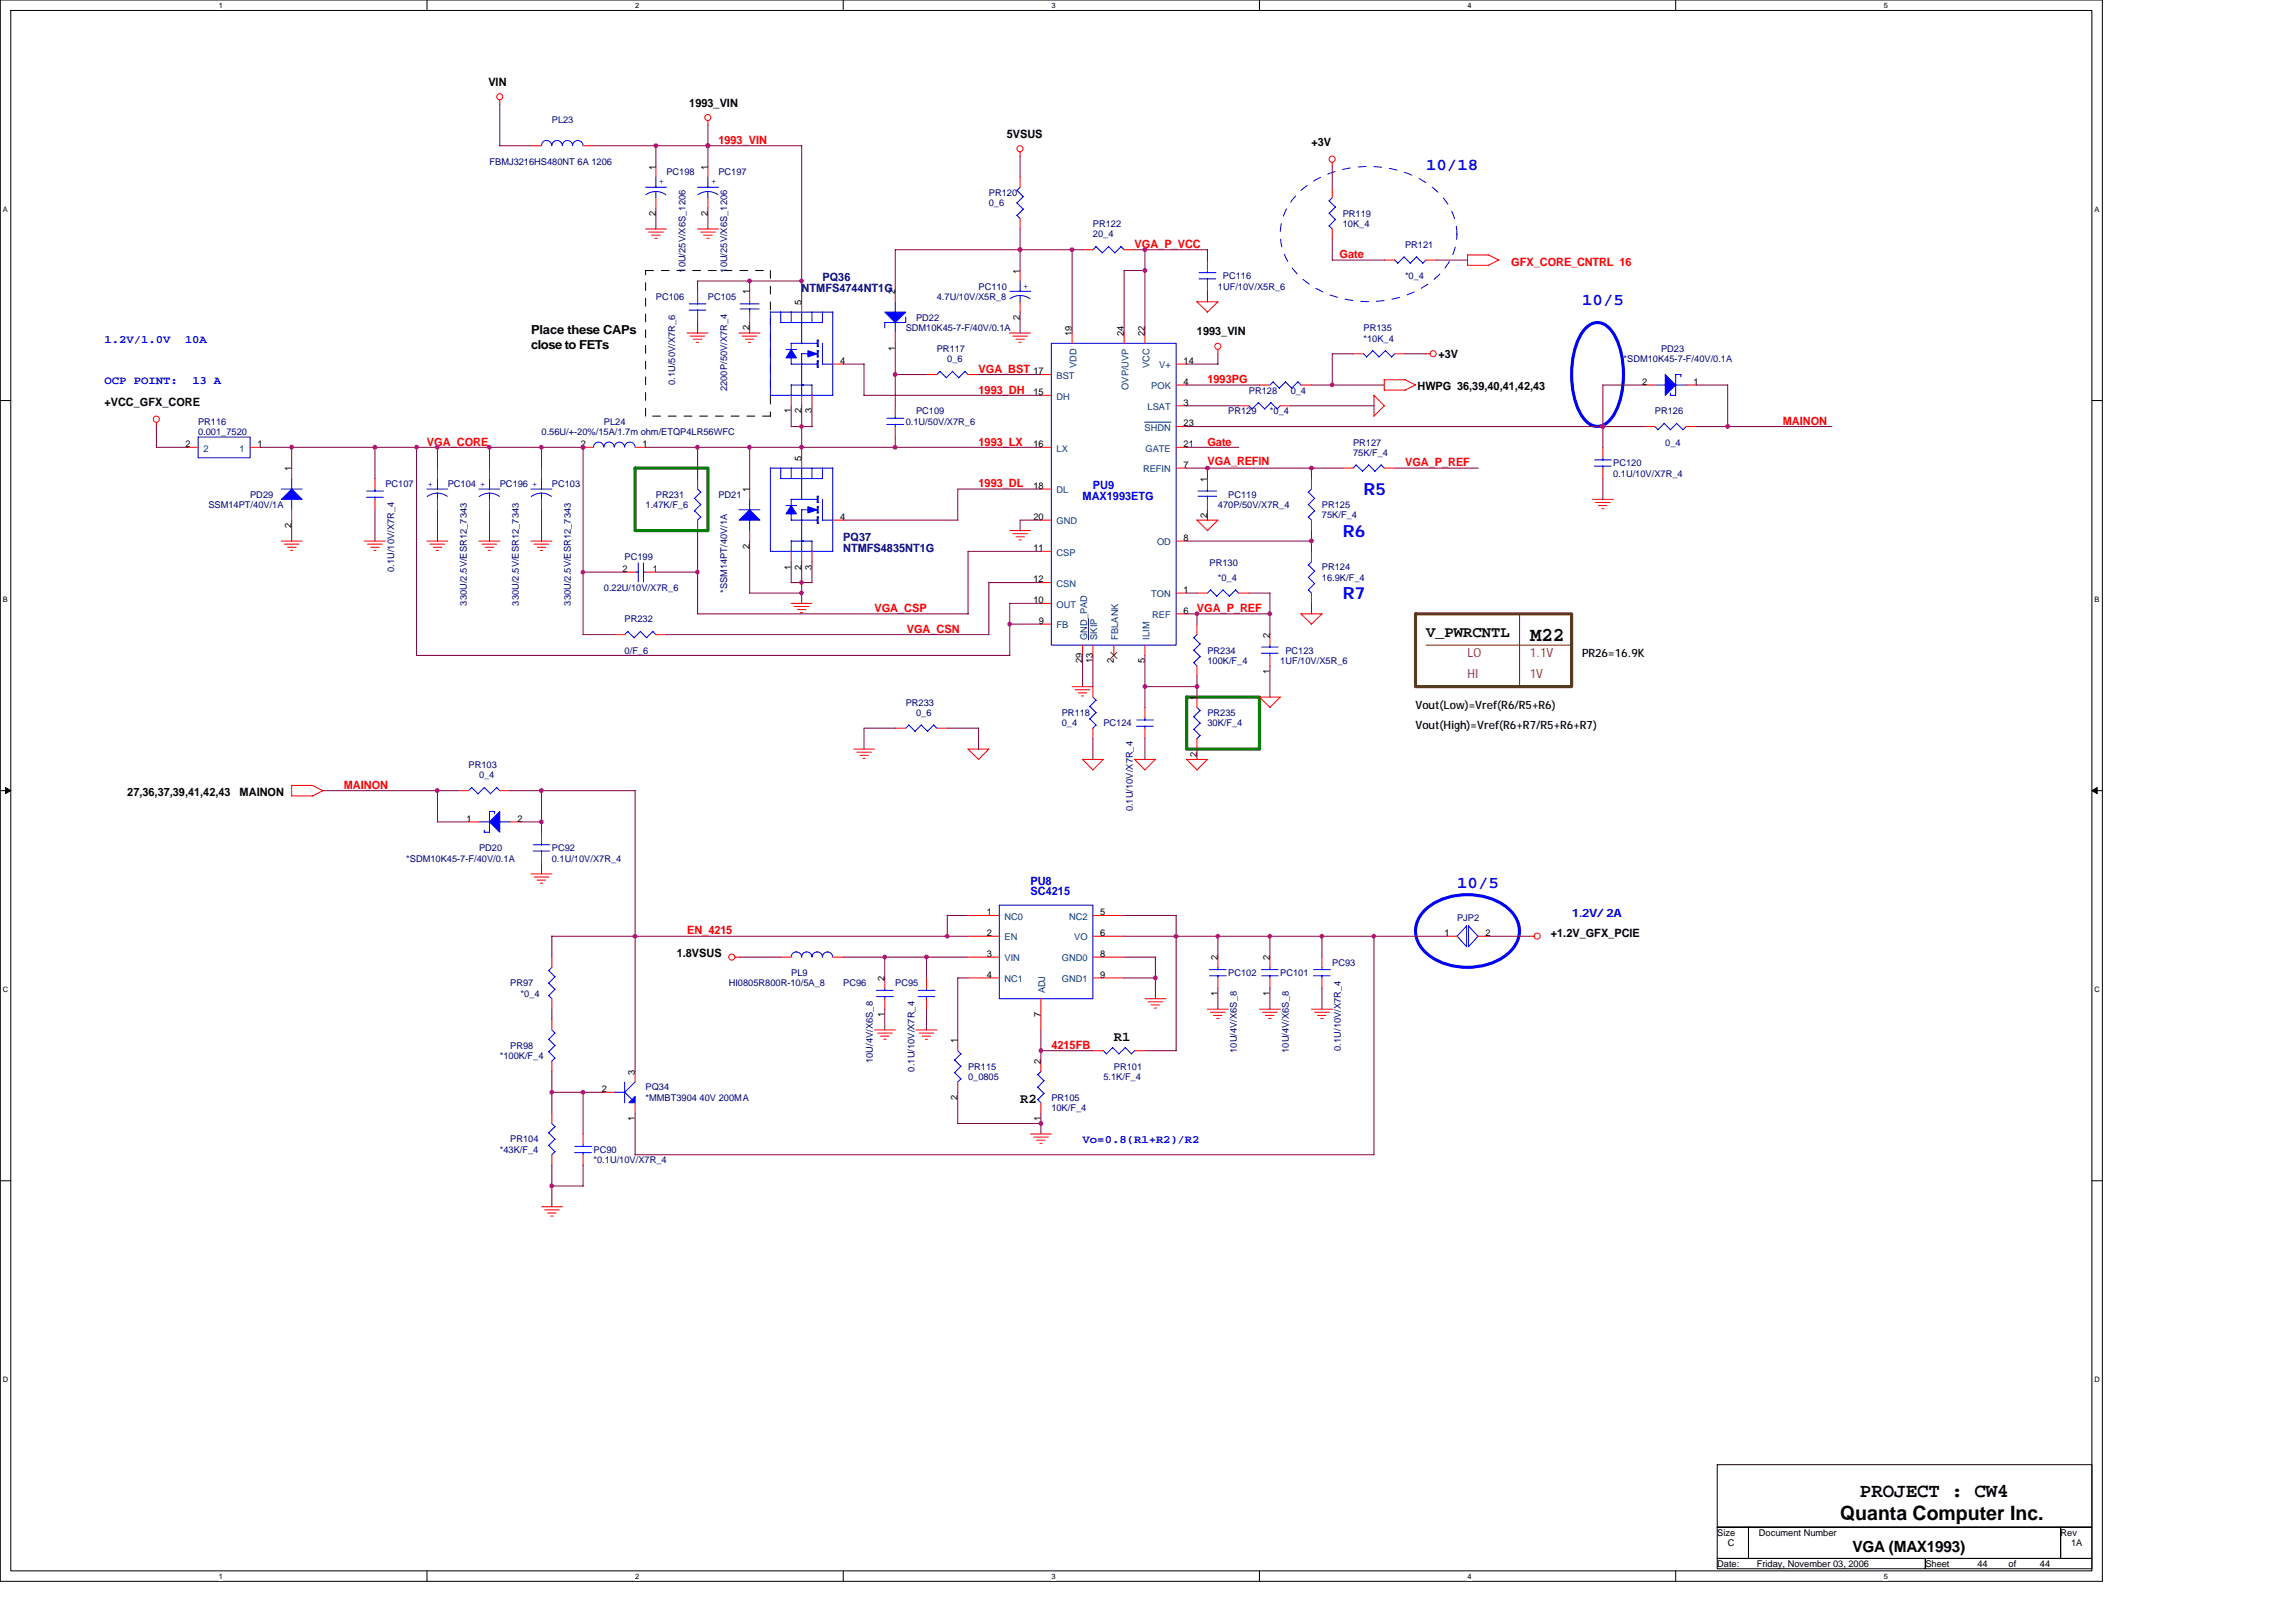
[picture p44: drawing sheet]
<svg xmlns="http://www.w3.org/2000/svg" width="297mm" height="210mm" viewBox="0 0 297 210" stroke-linecap="round" stroke-linejoin="round" font-family="sans-serif">
<defs><g id="words">
<g font-size="2.6">
<text x="197.9" y="82.9">M22</text>
<text x="238.1" y="196.7">Quanta Computer Inc.</text>
<text x="240.6" y="193.7">PROJECT : CW4</text>
</g>
<g font-size="2.2" fill="#00f">
<text x="184.5" y="22">10/18</text>
<text x="204.7" y="39.5">10/5</text>
<text x="176.4" y="64.1">R5</text>
<text x="173.7" y="69.5">R6</text>
<text x="173.7" y="77.6">R7</text>
<text x="188.5" y="114.9">10/5</text>
</g>
<g font-size="2">
<text x="184.5" y="82.5">V_PWRCNTL</text>
<text x="239.7" y="200.8">VGA (MAX1993)</text>
</g>
<g font-size="1.8">
<text x="144.1" y="134.7">R1</text>
<text x="132" y="142.8">R2</text>
</g>
<g font-size="1.6">
<text x="68.7" y="43.2">Place these CAPs</text>
<text x="68.7" y="45.1">close to FETs</text>
</g>
<g font-size="1.6" fill="#804000">
<text x="189.9" y="85">LO</text>
<text x="189.9" y="87.7">HI</text>
<text x="197.9" y="85">1.1V</text>
<text x="197.9" y="87.7">1V</text>
</g>
<g font-size="1.5">
<text x="63.2" y="11.1">VIN</text>
<text x="89.2" y="13.9">1993_VIN</text>
<text x="130.2" y="17.8">5VSUS</text>
<text x="169.7" y="18.9">+3V</text>
<text x="154.9" y="43.4">1993_VIN</text>
<text x="186.1" y="46.4">+3V</text>
<text x="13.5" y="52.5">+VCC_GFX_CORE</text>
<text x="183.4" y="50.5">HWPG 36,39,40,41,42,43</text>
<text x="204.7" y="85">PR26=16.9K</text>
<text x="183.1" y="91.7">Vout(Low)=Vref(R6/R5+R6)</text>
<text x="183.1" y="94.4">Vout(High)=Vref(R6+R7/R5+R6+R7)</text>
<text x="16.5" y="103">27,36,37,39,41,42,43</text>
<text x="31" y="103">MAINON</text>
<text x="87.5" y="123.9">1.8VSUS</text>
<text x="200.6" y="121.2">+1.2V_GFX_PCIE</text>
</g>
<g font-size="1.5" fill="#f00">
<text x="92.9" y="18.6">1993_VIN</text>
<text x="146.8" y="32.1">VGA_P_VCC</text>
<text x="173.3" y="33.4">Gate</text>
<text x="195.5" y="34.4">GFX_CORE_CNTRL 16</text>
<text x="126.6" y="50.9">1993_DH</text>
<text x="126.6" y="48.2">VGA_BST</text>
<text x="156.2" y="49.6">1993PG</text>
<text x="55.2" y="57.7">VGA_CORE</text>
<text x="126.6" y="57.7">1993_LX</text>
<text x="156.2" y="57.7">Gate</text>
<text x="230.7" y="55">MAINON</text>
<text x="126.6" y="63">1993_DL</text>
<text x="156.2" y="60.2">VGA_REFIN</text>
<text x="181.8" y="60.3">VGA_P_REF</text>
<text x="113.1" y="79.2">VGA_CSP</text>
<text x="117.3" y="81.9">VGA_CSN</text>
<text x="154.9" y="79.2">VGA_P_REF</text>
<text x="44.5" y="102.1">MAINON</text>
<text x="88.9" y="120.9">EN_4215</text>
<text x="136" y="135.7">4215FB</text>
</g>
<g font-size="1.5" fill="#000080">
<text x="103.7" y="37.7">NTMFS4744NT1G</text>
<text x="106.4" y="36.4">PQ36</text>
<text x="109.1" y="70">PQ37</text>
<text x="109.1" y="71.4">NTMFS4835NT1G</text>
</g>
<g font-size="1.5" fill="#00f">
<text x="13.5" y="44.3">1.2V/1.0V</text>
<text x="23.9" y="44.3">10A</text>
<text x="13.5" y="49.7">OCP POINT:</text>
<text x="24.9" y="49.7">13 A</text>
<text x="140.1" y="64.7">MAX1993ETG</text>
<text x="141.4" y="63.3">PU9</text>
<text x="133.3" y="114.5">PU8</text>
<text x="133.3" y="115.8">SC4215</text>
<text x="203.3" y="118.6">1.2V/ 2A</text>
<text x="140.1" y="148">Vo=0.8(R1+R2)/R2</text>
</g>
<g font-size="1.2" fill="#000080">
<text x="71.4" y="15.9">PL23</text>
<text x="63.3" y="21.3">FBMJ3216HS480NT 6A 1206</text>
<text x="86.2" y="22.6">PC198</text>
<text x="92.9" y="22.6">PC197</text>
<text x="127.9" y="25.3">PR120</text>
<text x="127.9" y="26.7">0_6</text>
<text x="141.4" y="29.4">PR122</text>
<text x="173.7" y="28">PR119</text>
<text x="173.7" y="29.4">10K_4</text>
<text x="88.7" y="35.3" transform="rotate(-90 88.7 35.3)">10U/25V/X6S_1206</text>
<text x="94.1" y="35.3" transform="rotate(-90 94.1 35.3)">10U/25V/X6S_1206</text>
<text x="141.4" y="30.7">20_4</text>
<text x="181.8" y="32.1">PR121</text>
<text x="84.9" y="38.8">PC106</text>
<text x="91.6" y="38.8">PC105</text>
<text x="118.5" y="41.5">PD22</text>
<text x="121.2" y="38.8">4.7U/10V/X5R_8</text>
<text x="126.6" y="37.5">PC110</text>
<text x="157.6" y="37.5">1UF/10V/X5R_6</text>
<text x="158.2" y="36.1">PC116</text>
<text x="181.8" y="36.1">*0_4</text>
<text x="117.2" y="42.8">SDM10K45-7-F/40V/0.1A</text>
<text x="121.2" y="45.5">PR117</text>
<text x="122.6" y="46.9">0_6</text>
<text x="176.4" y="42.8">PR135</text>
<text x="176.4" y="44.2">*10K_4</text>
<text x="210.1" y="46.9">*SDM10K45-7-F/40V/0.1A</text>
<text x="214.9" y="45.5">PD23</text>
<text x="87.3" y="49.8" transform="rotate(-90 87.3 49.8)">0.1U/50V/X7R_6</text>
<text x="94.1" y="50.6" transform="rotate(-90 94.1 50.6)">2200P/50V/X7R_4</text>
<text x="118.5" y="53.6">PC109</text>
<text x="158.9" y="53.6">PR129</text>
<text x="161.6" y="50.9">PR128</text>
<text x="164.3" y="53.6">*0_4</text>
<text x="167" y="50.9">0_4</text>
<text x="214.1" y="53.6">PR126</text>
<text x="25.6" y="54.9">PR116</text>
<text x="25.6" y="56.3">0.001_7520</text>
<text x="70.1" y="56.3">0.56U/+-20%/15A/1.7m ohm/ETQP4LR56WFC</text>
<text x="78.1" y="54.9">PL24</text>
<text x="117.2" y="54.9">0.1U/50V/X7R_6</text>
<text x="175" y="57.7">PR127</text>
<text x="175" y="59">75K/F_4</text>
<text x="215.4" y="57.7">0_4</text>
<text x="27" y="65.7">SSM14PT/40V/1A</text>
<text x="32.4" y="64.4">PD29</text>
<text x="49.9" y="63">PC107</text>
<text x="57.9" y="63">PC104 +</text>
<text x="64.7" y="63">PC196 +</text>
<text x="71.4" y="63">PC103</text>
<text x="83.5" y="65.7">1.47K/F_6</text>
<text x="84.9" y="64.4">PR231</text>
<text x="92.9" y="64.4">PD21</text>
<text x="157.6" y="65.7">470P/50V/X7R_4</text>
<text x="158.9" y="64.4">PC119</text>
<text x="171" y="65.7">PR125</text>
<text x="208.7" y="60.3">PC120</text>
<text x="208.7" y="61.7">0.1U/10V/X7R_4</text>
<text x="171" y="67.1">75K/F_4</text>
<text x="51" y="74" transform="rotate(-90 51 74)">0.1U/10V/X7R_4</text>
<text x="78.1" y="76.5">0.22U/10V/X7R_6</text>
<text x="80.8" y="72.5">PC199</text>
<text x="94.1" y="76.8" transform="rotate(-90 94.1 76.8)">*SSM14PT/40V/1A</text>
<text x="156.5" y="73.3">PR130</text>
<text x="157.6" y="75.1">*0_4</text>
<text x="171" y="73.8">PR124</text>
<text x="171" y="75.1">16.9K/F_4</text>
<text x="60.4" y="78.4" transform="rotate(-90 60.4 78.4)">330U/2.5V/ESR12_7343</text>
<text x="67.1" y="78.4" transform="rotate(-90 67.1 78.4)">330U/2.5V/ESR12_7343</text>
<text x="73.9" y="78.4" transform="rotate(-90 73.9 78.4)">330U/2.5V/ESR12_7343</text>
<text x="80.8" y="80.5">PR232</text>
<text x="80.8" y="84.6">0/F_6</text>
<text x="156.2" y="84.6">PR234</text>
<text x="156.2" y="85.9">100K/F_4</text>
<text x="165.6" y="85.9">1UF/10V/X5R_6</text>
<text x="166.3" y="84.6">PC123</text>
<text x="117.2" y="91.3">PR233</text>
<text x="118.5" y="92.6">0_6</text>
<text x="137.4" y="92.6">PR118</text>
<text x="137.4" y="94">0_4</text>
<text x="142.7" y="94">PC124</text>
<text x="156.2" y="92.6">PR235</text>
<text x="156.2" y="94">30K/F_4</text>
<text x="60.6" y="99.4">PR103</text>
<text x="62" y="100.7">0_4</text>
<text x="146.6" y="105" transform="rotate(-90 146.6 105)">0.1U/10V/X7R_4</text>
<text x="52.6" y="111.5">*SDM10K45-7-F/40V/0.1A</text>
<text x="62" y="110.2">PD20</text>
<text x="71.4" y="110.2">PC92</text>
<text x="71.4" y="111.5">0.1U/10V/X7R_4</text>
<text x="188.5" y="119.2">PJP2</text>
<text x="172.4" y="125">PC93</text>
<text x="66" y="127.7">PR97</text>
<text x="67.3" y="129">*0_4</text>
<text x="94.3" y="127.7">HI0805R800R-10/5A_8</text>
<text x="102.4" y="126.3">PL9</text>
<text x="109.1" y="127.7">PC96</text>
<text x="115.8" y="127.7">PC95</text>
<text x="158.9" y="126.3">PC102</text>
<text x="165.6" y="126.3">PC101</text>
<text x="64.7" y="137.1">*100K/F_4</text>
<text x="66" y="135.7">PR98</text>
<text x="112.9" y="137.6" transform="rotate(-90 112.9 137.6)">10U/4V/X6S_8</text>
<text x="160" y="136.2" transform="rotate(-90 160 136.2)">10U/4V/X6S_8</text>
<text x="166.7" y="136.2" transform="rotate(-90 166.7 136.2)">10U/4V/X6S_8</text>
<text x="173.5" y="136" transform="rotate(-90 173.5 136)">0.1U/10V/X7R_4</text>
<text x="83.5" y="141.1">PQ34</text>
<text x="83.5" y="142.5">*MMBT3904 40V 200MA</text>
<text x="118.3" y="138.7" transform="rotate(-90 118.3 138.7)">0.1U/10V/X7R_4</text>
<text x="125.2" y="138.4">PR115</text>
<text x="125.2" y="139.8">0_0805</text>
<text x="136" y="142.5">PR105</text>
<text x="136" y="143.8">10K/F_4</text>
<text x="142.7" y="139.8">5.1K/F_4</text>
<text x="144.1" y="138.4">PR101</text>
<text x="64.7" y="149.2">*43K/F_4</text>
<text x="66" y="147.8">PR104</text>
<text x="76.8" y="149.2">PC90</text>
<text x="76.8" y="150.5">*0.1U/10V/X7R_4</text>
</g>
<g font-size="1.2">
<text x="84.8" y="21.9" transform="rotate(-90 84.8 21.9)">1</text>
<text x="91.6" y="21.9" transform="rotate(-90 91.6 21.9)">1</text>
<text x="84.8" y="27.9" transform="rotate(-90 84.8 27.9)">2</text>
<text x="91.6" y="27.9" transform="rotate(-90 91.6 27.9)">2</text>
<text x="131.9" y="35.4" transform="rotate(-90 131.9 35.4)">1</text>
<text x="97" y="38.1" transform="rotate(-90 97 38.1)">1</text>
<text x="103.7" y="39.4" transform="rotate(-90 103.7 39.4)">5</text>
<text x="115.8" y="38.1" transform="rotate(-90 115.8 38.1)">2</text>
<text x="131.9" y="41.4" transform="rotate(-90 131.9 41.4)">2</text>
<text x="97" y="42.7" transform="rotate(-90 97 42.7)">2</text>
<text x="108.7" y="47.1">4</text>
<text x="115.8" y="45.4" transform="rotate(-90 115.8 45.4)">1</text>
<text x="138.7" y="43.5" transform="rotate(-90 138.7 43.5)">19</text>
<text x="145.4" y="43.5" transform="rotate(-90 145.4 43.5)">24</text>
<text x="148.1" y="43.5" transform="rotate(-90 148.1 43.5)">22</text>
<text x="153.1" y="47.1">14</text>
<text x="102.3" y="53.5" transform="rotate(-90 102.3 53.5)">1</text>
<text x="103.7" y="53.5" transform="rotate(-90 103.7 53.5)">2</text>
<text x="105" y="53.5" transform="rotate(-90 105 53.5)">3</text>
<text x="133.7" y="51.1">15</text>
<text x="133.7" y="48.5">17</text>
<text x="153.1" y="52.5">3</text>
<text x="153.1" y="49.8">4</text>
<text x="212.5" y="49.8">2</text>
<text x="219.1" y="49.8">1</text>
<text x="24" y="57.9">2</text>
<text x="33.3" y="57.9">1</text>
<text x="75.2" y="57.9">2</text>
<text x="83.1" y="57.9">1</text>
<text x="103.7" y="59.6" transform="rotate(-90 103.7 59.6)">5</text>
<text x="133.7" y="57.9">16</text>
<text x="153.1" y="57.9">21</text>
<text x="153.1" y="55.2">23</text>
<text x="37.7" y="61" transform="rotate(-90 37.7 61)">1</text>
<text x="97" y="63.7" transform="rotate(-90 97 63.7)">1</text>
<text x="133.7" y="63.3">18</text>
<text x="153.1" y="60.6">7</text>
<text x="156.2" y="62.3" transform="rotate(-90 156.2 62.3)">1</text>
<text x="37.7" y="68.3" transform="rotate(-90 37.7 68.3)">2</text>
<text x="97" y="71" transform="rotate(-90 97 71)">2</text>
<text x="108.7" y="67.3">4</text>
<text x="133.7" y="67.3">20</text>
<text x="133.7" y="71.3">11</text>
<text x="153.1" y="70">8</text>
<text x="156.2" y="67" transform="rotate(-90 156.2 67)">2</text>
<text x="80.5" y="74">2</text>
<text x="84.5" y="74">1</text>
<text x="102.3" y="73.7" transform="rotate(-90 102.3 73.7)">1</text>
<text x="103.7" y="73.7" transform="rotate(-90 103.7 73.7)">2</text>
<text x="105" y="73.7" transform="rotate(-90 105 73.7)">3</text>
<text x="133.7" y="75.4">12</text>
<text x="153.1" y="76.7">1</text>
<text x="133.7" y="78.1">10</text>
<text x="134.4" y="80.8">9</text>
<text x="153.1" y="79.4">6</text>
<text x="164.3" y="82.5" transform="rotate(-90 164.3 82.5)">2</text>
<text x="140" y="85.8" transform="rotate(-90 140 85.8)">29</text>
<text x="141.4" y="85.8" transform="rotate(-90 141.4 85.8)">13</text>
<text x="144.1" y="85.8" transform="rotate(-90 144.1 85.8)">2</text>
<text x="148.1" y="85.8" transform="rotate(-90 148.1 85.8)">5</text>
<text x="164.3" y="87.2" transform="rotate(-90 164.3 87.2)">1</text>
<text x="154.8" y="90.6" transform="rotate(-90 154.8 90.6)">1</text>
<text x="154.8" y="97.9" transform="rotate(-90 154.8 97.9)">2</text>
<text x="60.3" y="106.3">1</text>
<text x="67" y="106.3">2</text>
<text x="127.7" y="118.4">1</text>
<text x="142.3" y="118.4">5</text>
<text x="127.7" y="121.1">2</text>
<text x="127.7" y="123.8">3</text>
<text x="142.3" y="121.1">6</text>
<text x="142.3" y="123.8">8</text>
<text x="157.5" y="124.2" transform="rotate(-90 157.5 124.2)">2</text>
<text x="164.3" y="124.2" transform="rotate(-90 164.3 124.2)">2</text>
<text x="186.9" y="121.1">1</text>
<text x="192.2" y="121.1">2</text>
<text x="114.4" y="131.6" transform="rotate(-90 114.4 131.6)">1</text>
<text x="114.4" y="126.9" transform="rotate(-90 114.4 126.9)">2</text>
<text x="127.7" y="126.5">4</text>
<text x="134.6" y="131.6" transform="rotate(-90 134.6 131.6)">7</text>
<text x="142.3" y="126.5">9</text>
<text x="157.5" y="128.9" transform="rotate(-90 157.5 128.9)">1</text>
<text x="164.3" y="128.9" transform="rotate(-90 164.3 128.9)">1</text>
<text x="123.9" y="135" transform="rotate(-90 123.9 135)">1</text>
<text x="134.6" y="137.7" transform="rotate(-90 134.6 137.7)">2</text>
<text x="77.8" y="141.3">2</text>
<text x="82.1" y="139.1" transform="rotate(-90 82.1 139.1)">3</text>
<text x="123.9" y="142.4" transform="rotate(-90 123.9 142.4)">2</text>
<text x="82.1" y="145.1" transform="rotate(-90 82.1 145.1)">1</text>
<text x="134.6" y="145.1" transform="rotate(-90 134.6 145.1)">1</text>
<text x="222.2" y="198.7">Size</text>
<text x="222.2" y="202.8">Date:</text>
<text x="223.5" y="200.1">C</text>
<text x="227.3" y="202.8">Friday, November 03, 2006</text>
<text x="227.6" y="198.7">Document Number</text>
<text x="249.1" y="202.8">Sheet</text>
<text x="255.8" y="202.8">44</text>
<text x="259.9" y="202.8">of</text>
<text x="263.9" y="202.8">44</text>
<text x="266.6" y="198.7">Rev</text>
<text x="267.9" y="200.1">1A</text>
</g>
<g font-size="1.2" fill="#00f">
<text x="85.3" y="23.9">+</text>
<text x="92" y="23.9">+</text>
<text x="132.4" y="37.3">+</text>
<text x="55.4" y="63">+</text>
</g>
<g font-size="1.2" fill="#004080">
<text x="139.3" y="47.6" transform="rotate(-90 139.3 47.6)">VDD</text>
<text x="148.7" y="47.6" transform="rotate(-90 148.7 47.6)">VCC</text>
<text x="150" y="47.7">V+</text>
<text x="136.7" y="49">BST</text>
<text x="136.7" y="51.7">DH</text>
<text x="146" y="50.5" transform="rotate(-90 146 50.5)">OVP/UVP</text>
<text x="148.5" y="53.1">LSAT</text>
<text x="148.9" y="50.4">POK</text>
<text x="26.3" y="58.4">2</text>
<text x="31" y="58.4">1</text>
<text x="136.7" y="58.4">LX</text>
<text x="148.1" y="55.8">SHDN</text>
<text x="148.2" y="58.4">GATE</text>
<text x="136.7" y="63.8">DL</text>
<text x="147.9" y="61.1">REFIN</text>
<text x="136.7" y="67.9">GND</text>
<text x="136.7" y="71.9">CSP</text>
<text x="149.7" y="70.6">OD</text>
<text x="136.7" y="75.9">CSN</text>
<text x="148.9" y="77.3">TON</text>
<text x="136.7" y="78.6">OUT</text>
<text x="136.7" y="81.3">FB</text>
<text x="140.6" y="82.8" transform="rotate(-90 140.6 82.8)">GND_PAD</text>
<text x="142" y="82.8" transform="rotate(-90 142 82.8)">SKIP</text>
<text x="144.7" y="82.8" transform="rotate(-90 144.7 82.8)">FBLANK</text>
<text x="148.7" y="82.8" transform="rotate(-90 148.7 82.8)">ILIM</text>
<text x="149.1" y="80">REF</text>
<text x="130" y="119">NC0</text>
<text x="138.3" y="119">NC2</text>
<text x="130" y="121.7">EN</text>
<text x="130" y="124.4">VIN</text>
<text x="137.4" y="124.4">GND0</text>
<text x="139" y="121.7">VO</text>
<text x="130" y="127.1">NC1</text>
<text x="135.2" y="128.6" transform="rotate(-90 135.2 128.6)">ADJ</text>
<text x="137.4" y="127.1">GND1</text>
</g>
<g font-size="1">
<text x="28.3" y="1">1</text>
<text x="82.2" y="1">2</text>
<text x="136" y="1">3</text>
<text x="189.9" y="1">4</text>
<text x="243.7" y="1">5</text>
<text x=".4" y="27.4">A</text>
<text x="271" y="27.4">A</text>
<text x=".4" y="77.9">B</text>
<text x="271" y="77.9">B</text>
<text x=".4" y="128.4">C</text>
<text x="271" y="128.4">C</text>
<text x=".4" y="178.9">D</text>
<text x="271" y="178.9">D</text>
<text x="28.3" y="204.3">1</text>
<text x="82.2" y="204.3">2</text>
<text x="136" y="204.3">3</text>
<text x="189.9" y="204.3">4</text>
<text x="243.7" y="204.3">5</text>
</g>
</g></defs>
<path d="M0 0h272v204.6h-272zM1.4 1.4h269.2v201.9h-269.2z" fill="none" stroke="#000" stroke-width=".13"/>
<g fill="#fff">
<path d="M28.3 .1h.5v1.1h-.5z"/>
<path d="M28.3 203.4h.5v1.1h-.5z"/>
</g>
<path d="M55.2 0v1.4M55.2 203.3v1.3" fill="none" stroke="#000" stroke-width=".13"/>
<g fill="#fff">
<path d="M82.2 .1h.5v1.1h-.5z"/>
<path d="M82.2 203.4h.5v1.1h-.5z"/>
</g>
<path d="M109.1 0v1.4M109.1 203.3v1.3" fill="none" stroke="#000" stroke-width=".13"/>
<g fill="#fff">
<path d="M136 .1h.5v1.1h-.5z"/>
<path d="M136 203.4h.5v1.1h-.5z"/>
</g>
<path d="M162.9 0v1.4M162.9 203.3v1.3" fill="none" stroke="#000" stroke-width=".13"/>
<g fill="#fff">
<path d="M189.9 .1h.5v1.1h-.5z"/>
<path d="M189.9 203.4h.5v1.1h-.5z"/>
</g>
<path d="M216.8 0v1.4M216.8 203.3v1.3" fill="none" stroke="#000" stroke-width=".13"/>
<g fill="#fff">
<path d="M243.7 .1h.5v1.1h-.5z"/>
<path d="M243.7 203.4h.5v1.1h-.5z"/>
<path d="M.4 26.6h.6v1h-.6z"/>
<path d="M271 26.6h.6v1h-.6z"/>
<path d="M.4 77.1h.6v1h-.6z"/>
<path d="M271 77.1h.6v1h-.6z"/>
</g>
<path d="M0 51.8h1.4M270.6 51.8h1.4" fill="none" stroke="#000" stroke-width=".13"/>
<g fill="#fff">
<path d="M.4 127.6h.7v1h-.7z"/>
<path d="M271 127.6h.6v1h-.6z"/>
</g>
<path d="M0 102.3h1.4M270.6 102.3h1.4" fill="none" stroke="#000" stroke-width=".13"/>
<path d="M.7 101.9l.7 .4-.7 .4zM270.6 102.3l.7-.4v.8z" fill="#000" stroke="#000" stroke-width=".13"/>
<g fill="#fff">
<path d="M.4 178h.7v1.1h-.7z"/>
<path d="M271 178h.6v1.1h-.6z"/>
</g>
<path d="M0 152.8h1.4M270.6 152.8h1.4M222.2 189.5h48.4v8.1h-48.4zM222.2 197.6h4v4.1h-4zM226.2 197.6h40.4v4.1h-40.4zM266.6 197.6h4v4.1h-4zM222.2 201.7h26.9v1.3h-26.9zM249.1 201.7h21.5v1.3h-21.5z" fill="none" stroke="#000" stroke-width=".13"/>
<path d="M196.6 79.4v9.5M143.7 84.4l.8 .8M144.5 84.4l-.8 .8M184.5 83.5h18.8" fill="none" stroke="#804000" stroke-width=".13"/>
<path d="M183.1 79.4h20.2v9.5h-20.2z" fill="none" stroke="#804000" stroke-width=".4"/>
<path d="M83.5 35h16.2M99.7 35v18.8M83.5 53.8v-18.8M99.7 53.8h-16.2" fill="none" stroke="#000" stroke-width=".13" stroke-dasharray="1 1 1 1 1 1 1 1"/>
<path d="M82.2 60.6h9.4v8.1h-9.4zM153.5 90.2h9.4v6.7h-9.4z" fill="none" stroke="#008000" stroke-width=".4"/>
<path d="M205 42.7a2.03 2.03 0 0 1 3.4 0 9.8 9.8 0 0 1 1.6 7 7.4 7.4 0 0 1-2.2 5.1 1.95 1.95 0 0 1-2.8-.5 9.9 9.9 0 0 1-1.6-7.1 8.8 8.8 0 0 1 1.6-4.5zM184.4 117.7a8.6 8.6 0 0 1 10.9 0 3.6 3.6 0 0 1 0 5.6 8.6 8.6 0 0 1-10.9 0 3.6 3.6 0 0 1 0-5.6z" fill="none" stroke="#00f" stroke-width=".4"/>
<path d="M167.7 25.3a13.4 13.4 0 0 1 12.2-3.5 10.9 10.9 0 0 1 7.8 5.3 7.2 7.2 0 0 1-2.1 9 13.9 13.9 0 0 1-17.1 0 7.2 7.2 0 0 1-.8-10.8z" fill="none" stroke="#00f" stroke-width=".13" stroke-dasharray="1 1 1 1 1 1 1 1"/>
<g fill="none" stroke="#f00" stroke-width=".13">
<path d="M64.7 12.9v.6M68.7 18.9h1.4M75.4 18.9h1.4M91.6 15.6v.6M132 19.7v.5M83.5 29.6h2.7M83.9 30h1.9M84.3 30.4h1.1M84.7 30.8h.3M84.9 21.5v1.4M84.9 25.6v1.3M90.3 29.6h2.7"/>
<path d="M90.3 37.7v1.4M90.7 30h1.9M91 30.4h1.1M91.5 30.8h.3M91.6 21.5v1.4M91.6 25.6v1.3M97 37.7v1.4M103.7 39.1v1.3M115.8 37.7v1.4M132 22.9v1.3M132 28.3v1.3M132 35v1.4"/>
<path d="M132 39.1v1.3M140.1 32.3h1.3M145.4 32.3h1.4M154.8 39l1.4 1.4M154.9 39.1h2.7l-1.4 1.3M156.2 33.7v1.3M156.2 36.4v1.3M172.4 21v.6M172.4 24.2v1.4M172.4 29.6v1.4M179.1 33.7h1.3M184.5 33.7h1.3"/>
<path d="M193.9 33.7l-1.4-.7h-2.7l.1 1.4 2.7-.1M193.9 33.6l-1.4 .7M20.2 54.7v.5M24.3 57.9h1.3M32.4 57.9h1.3M75.4 57.9h1.4M82.2 57.9h1.3M88.9 43.1h2.7M89.3 43.5h1.9M89.7 43.9h1.1M90.1 44.3h.3M90.3 40.4v1.3"/>
<path d="M95.6 43.1h2.7M96 43.5h1.9M96.4 43.9h1.1M96.8 44.3h.3M97 40.4v1.3M102.4 51.2v1.3M103.7 51.2v1.3M103.7 59.2v1.4M105 51.2v1.3M107.7 47.1h1.4M115.8 43.1v1.3M115.8 52.5v1.3"/>
<path d="M115.8 55.2v1.4M119.9 48.5h1.3M125.2 48.5h1.4M130.6 43.1h2.7M131 43.5h1.9M131.4 43.9h1.1M131.8 44.3h.3M134.7 51.2h1.3M134.7 57.9h1.3M134.7 48.5h1.3M138.7 43.1v1.3M145.4 43.1v1.3"/>
<path d="M148.1 43.1v1.3M152.2 49.8h1.3M152.2 55.2h1.3M152.2 52.5h1.3M152.2 47.1h1.3M152.2 57.9h1.3M157.6 45.2v.6M160.2 52.5h1.4M162.9 49.8h1.4M165.6 52.5h1.4M168.3 49.8h1.4M175 45.8h1.4"/>
<path d="M177.8 51.1v2.7M177.8 51.2l1.3 1.3M179.1 49.1h2.7M179.1 52.5l-1.4 1.4M179.1 49.1v1.4h2.7M180.4 45.8h1.4M181.8 49.1l1.3 .7M183.2 49.8l-1.4 .7M184.5 45.8h.5M207.4 57.9v1.3M212.7 49.8h1.4M212.7 55.2h1.4"/>
<path d="M218.1 49.8h1.4M218.1 55.2h1.4M36.4 70h2.7M36.8 70.4h1.9M37.2 70.8h1.1M37.6 71.2h.3M37.7 60.6v1.3M37.7 66v1.3M47.1 70h2.8M47.5 70.4h2M48 70.8h1.1M48.4 71.2h.2"/>
<path d="M48.5 61.9v1.4M48.5 64.6v1.4M55.2 70h2.7M55.6 70.4h1.9M56 70.8h1.1M56.4 71.2h.3M56.6 60.6v1.3M56.6 64.6v1.4M62 70h2.7M62.4 70.4h1.9M62.8 70.8h1.1M63.2 71.2h.3"/>
<path d="M63.3 60.6v1.3M63.3 64.6v1.4M68.7 70h2.7M69.1 70.4h1.9M69.5 70.8h1.1M69.9 71.2h.3M70.1 60.6v1.3M70.1 64.6v1.4M80.8 74h1.4M83.5 74h1.4M90.3 61.9v1.4M90.3 67.3v1.4"/>
<path d="M97 63.3v1.3M97 68.7v1.3M102.3 78.1h2.7M102.4 71.4v1.3M102.7 78.5h1.9M103.2 78.9h1.1M103.5 79.3h.3M103.7 71.4v1.3M105 71.4v1.3M107.7 67.3h1.4M130.6 68.7h2.7M131 69.1h1.9"/>
<path d="M131.4 69.5h1.1M131.8 69.9h.3M134.7 78.1h1.3M134.7 67.3h1.3M134.7 75.4h1.3M134.7 63.3h1.3M134.7 71.4h1.3M152.2 79.4h1.3M152.2 70h1.3M152.2 60.6h1.3M152.2 76.8h1.3M154.8 67.3l1.4 1.4"/>
<path d="M154.9 67.3h2.7l-1.4 1.4M154.9 76.8h1.3M156.2 61.9v1.4M156.2 64.6v1.4M160.2 76.8h1.4M168.3 79.4l1.4 1.4M168.3 79.4h2.7l-1.4 1.4M169.7 61.9v1.4M169.7 67.3v1.4M169.7 71.4v1.3M169.7 76.8v1.3M173.7 60.6h1.3"/>
<path d="M179.1 60.6h1.3M206 64.6h2.7M206.4 65h1.9M206.8 65.4h1.1M207.2 65.8h.3M207.4 60.6v1.3M79.5 82.1h1.3M84.9 82.1h1.3M110.4 96.9h2.7M110.8 97.3h1.9M111.2 97.7h1.1M111.7 98.1h.2"/>
<path d="M115.8 94.2h1.4M121.2 94.2h1.4M127.9 96.9l-1.3 1.4M127.9 96.9h-2.7l1.4 1.4M134.7 80.8h1.3M138.7 88.9h2.7v1.3M139.1 89.3h1.9M139.5 89.7h1.1M139.9 90.1h.3M140 98.3l1.4 1.3M140.1 98.3h2.7M140.1 83.5v1.3"/>
<path d="M141.4 83.5v1.3M141.4 94.2v1.4M142.7 98.3l-1.3 1.4M144.1 83.5v1.3M146.8 98.3l1.3 1.3M146.8 98.3h2.7l-1.4 1.4M148.1 83.5v1.3M148.1 91.5v1.4M148.1 94.2v1.4M153.5 98.3l1.4 1.3M153.5 98.3h2.7l-1.4 1.4M154.9 80.8v1.3"/>
<path d="M154.9 86.2v1.3M154.9 90.2v1.3M154.9 95.6v1.3M162.9 90.2l1.4 1.3M162.9 90.2h2.7M164.3 82.1v1.4M164.3 84.8v1.4M165.6 90.2l-1.3 1.4M37.7 103h2.7M37.7 101.6v1.4M37.7 101.6h2.7M40.4 101.6l1.4 .7-1.4 .7"/>
<path d="M59.3 102.3h1.3M60.6 106.4h1.4M64.7 102.3h1.3M66 106.4h1.3M68.7 113.1h2.7M69.1 113.5h1.9M69.5 113.9h1.1M69.9 114.3h.3M70.1 107.7v1.4M70.1 110.4v1.3M125.2 118.5h4.1M141.4 118.5h4"/>
<path d="M71.4 123.9v1.3M71.4 129.2v1.4M71.4 131.9v1.4M71.4 137.3v1.4M82.2 138.7v1.3M95.1 123.9h.5M101 123.9h1.4M107.7 123.9h1.4M113.1 133.3h2.7M113.5 133.7h1.9M113.9 134.1h1.1M114.3 134.5h.3"/>
<path d="M114.5 126.6v1.3M114.5 129.2v1.4M118.5 133.3h2.7M118.9 133.7h1.9M119.3 134.1h1.1M119.7 134.5h.3M119.9 126.6v1.3M119.9 129.2v1.4M123.9 134.6v1.4M125.2 123.9h4.1M125.2 121.2h4.1M125.2 126.6h4.1"/>
<path d="M134.7 129.2v4.1M134.7 137.3v1.4M141.4 123.9h4M141.4 121.2h4M141.4 126.6h4M141.4 136h1.3M146.8 136h1.3M148.1 129.2h2.8M148.5 129.6h1.9M148.9 130h1.1M149.3 130.5h.3M156.2 130.6h2.7"/>
<path d="M156.6 131h1.9M157 131.4h1.1M157.4 131.8h.3M157.6 123.9v1.3M157.6 126.6v1.3M162.9 130.6h2.7M163.3 131h1.9M163.7 131.4h1.1M164.1 131.8h.3M164.3 123.9v1.3M164.3 126.6v1.3M169.7 130.6h2.7"/>
<path d="M170.1 131h1.9M170.5 131.4h1.1M170.9 131.8h.3M171 123.9v1.3M171 126.6v1.3M187.2 121.2h1.3M191.2 121.2h1.3M197.9 121.2h.6M70.1 156.2h2.7M70.5 156.6h1.9M70.8 157h1.1M71.3 157.4h.3"/>
<path d="M71.4 144.1v1.3M71.4 149.4v1.4M75.4 146.7v1.4M75.4 149.4v1.4M78.1 141.4h1.4M82.2 142.7v1.4M123.9 140v1.4M133.3 146.7h2.7M133.7 147.2h1.9M134.1 147.6h1.1M134.5 148h.3M134.7 142.7v1.4"/>
<circle cx="64.6" cy="12.5" r=".39"/>
<circle cx="91.6" cy="15.2" r=".39"/>
<circle cx="132" cy="19.2" r=".39"/>
<circle cx="172.3" cy="20.6" r=".4"/>
<circle cx="20.2" cy="54.2" r=".4"/>
<circle cx="157.5" cy="44.8" r=".39"/>
<circle cx="185.4" cy="45.8" r=".39"/>
<circle cx="94.7" cy="123.9" r=".4"/>
<circle cx="198.9" cy="121.1" r=".39"/>
</g>
<g fill="none" stroke="#00f" stroke-width=".13">
<path d="M70.1 18.8a.67 .67 0 0 1 .6-.6 .67 .67 0 0 1 .7 .6 .68 .68 0 0 1 .7-.6 .68 .68 0 0 1 .6 .6 .67 .67 0 0 1 .7-.6 .67 .67 0 0 1 .7 .6 .68 .68 0 0 1 .7-.6 .68 .68 0 0 1 .6 .6M83.5 24.2h2.7M83.5 25.2a2.15 2.15 0 0 1 1.3-.4h.1a2.15 2.15 0 0 1 1.2 .4M84.9 22.9v1.4M84.9 24.8v.8M89.2 39.3h2.1M90.3 24.2h2.7M90.3 39.1v.2M90.3 25.2a2.15 2.15 0 0 1 1.3-.4 2.15 2.15 0 0 1 1.3 .4M91.6 22.9v1.4M91.6 24.8v.8M95.8 39.3h2.4"/>
<path d="M95.8 40h2.4M97 39.1v.2M97 40v.4M115.8 39.1v1.3M130.6 37.7h2.7M130.7 38.7a2.15 2.15 0 0 1 1.2-.5h.1a2.15 2.15 0 0 1 1.3 .5M131.5 27.9l.5 .4M131.5 26.2l.9 .9M131.5 24.6l.9 .8M132 36.4v1.3M132 38.2v.9M132 24.2l-.4 .4"/>
<path d="M132.4 27.1l-.8 .8M132.4 25.4l-.8 .9M141.8 31.9l.8 .8M141.8 31.9l-.4 .4M143.4 31.9l.8 .8 .8-.8M143.4 31.9l-.8 .8M145 31.9l.4 .4M155.1 36.1h2.2M155.1 35.3h2.2M156.2 35v.3M156.2 36.1v.3M171.9 29.2l.5 .4"/>
<path d="M171.9 27.6l.9 .8M171.9 26l.9 .8M172.4 25.6l-.4 .4M172.8 28.4l-.8 .8M172.8 26.8l-.8 .8M180.4 33.6l.4 .5M181.6 33.2l.9 .9M181.6 33.3l-.8 .8M183.2 33.2l.9 .9M183.3 33.3l-.9 .8M184.5 33.7l-.4 .4M25.6 56.6h6.8v2.6h-6.8z"/>
<path d="M76.8 57.9a.67 .67 0 0 1 .7-.7 .67 .67 0 0 1 .6 .7 .68 .68 0 0 1 .7-.7 .68 .68 0 0 1 .7 .7 .67 .67 0 0 1 .6-.7 .67 .67 0 0 1 .7 .7 .68 .68 0 0 1 .7-.7 .68 .68 0 0 1 .7 .7M89.2 40.1h2.1M90.3 40.1v.3M99.7 40.4v10.8M99.7 40.4h8.1M101 40.4v1.3h5.4v-1.3M101.7 45.2h1.4M102.3 49.8h2.7v1.4M102.3 44.4h3.4M102.4 40.4v1.3M102.4 44.4v.8M102.4 46.3v.8h3.3"/>
<path d="M102.4 49.8v1.4M103.7 40.4v4M103.7 45.8v5.4M103.7 45.8h2M105 40.4v1.4M105.7 44.8h.2v-.8h-.2v.8M105.7 47.5h.2v-.8h-.2v.8M105.7 45.4v.8M105.7 45.4h.2M105.9 45.4v.8h-.2M106.4 44.4v2.7h1.4M107.7 40.4v10.8h-8.1"/>
<path d="M114.5 41.7v.7M114.7 54.9h2.2M114.7 54.1h2.2M115.8 41.7v1.4M115.8 53.8v.3M115.8 54.9v.3M117.2 41v.7h-2.8M121.2 48.5l.4-.5 .8 .9M123.2 48.1l.9 .8M123.3 48l-.9 .9M125.3 48.5l-.4-.5-.9 .9M136 44.4h16.2v39.1h-16.2z"/>
<path d="M161.6 52.5l.4 .4M162.8 52.1l.8 .8M162.8 52.1l-.8 .8M164.4 52.1l.8 .8M164.4 52.1l-.8 .8M164.7 49.4l.8 .8M164.7 49.4l-.4 .4M165.6 52.5l-.4 .4M166.3 49.4l.8 .8M166.3 49.4l-.8 .8M167.9 49.4l.4 .4M167.9 49.4l-.8 .8"/>
<path d="M176.4 45.8l.4 .4M177.6 45.4l.8 .8M177.6 45.4l-.8 .8M179.2 45.4l.8 .8M179.2 45.4l-.8 .8M180.4 45.8l-.4 .4M206.3 59.5h2.2M207.4 59.2v.3M214.1 55.2l.4 .4M214.1 49.8h1.4M215.3 54.8l.8 .8M215.3 54.8l-.8 .8"/>
<path d="M216.1 50.9v.3M216.8 48.5v2.7h-.7M216.8 49.8h1.4M216.8 48.5h.7v.3M216.9 54.8l.8 .8M216.9 54.8l-.8 .8M218.1 55.2l-.4 .4M36.4 63.3h2.7M37.7 61.9v1.4M37.7 64.6v1.4M47.4 64.3h2.2M47.4 63.5h2.2"/>
<path d="M48.5 63.3v.3M48.5 64.3v.3M55.2 63.3h2.7M56.6 61.9v1.4M56.6 63.8v.8M57.9 64.2a2.17 2.17 0 0 0-2.6 .1M62 63.3h2.7M63.3 61.9v1.4M63.3 63.8v.8M64.6 64.2a2.17 2.17 0 0 0-2.6 .1M68.7 63.3h2.7M70.1 61.9v1.4"/>
<path d="M70.1 63.8v.8M71.3 64.2a2.17 2.17 0 0 0-2.6 .1M82.2 74h.4M82.6 72.8v2.5M83.2 74h.3M83.2 72.8v2.5M89.8 64.5l.9 .8M89.8 66.1l.9 .8M90.3 63.3l.4 .4M90.7 63.7l-.9 .8M90.7 65.3l-.9 .8M90.7 66.9l-.5 .4"/>
<path d="M95.6 66h2.7M97 64.6v1.4M97 67.3v1.4M99.6 71.4h8.1M99.7 60.6v10.8M99.7 60.6h8.1M101 60.6v1.3h5.4M101.7 65.4h1.4M102.3 70h2.7v1.4M102.3 64.6h3.4M102.4 66.5v.8h3.3M102.4 60.6v1.3"/>
<path d="M102.4 64.6v.8M102.4 70v1.4M103.7 66h2M103.7 60.6v4M103.7 66v5.4M105 60.6v1.4M105.7 66.4h.2v-.8h-.2v.8M105.7 64.2v.8M105.7 66.9v.8M105.7 66.9h.2M105.7 64.2h.2M105.9 64.2v.8h-.2"/>
<path d="M105.9 66.9v.8h-.2M106.4 60.6v1.4M106.4 64.6v2.7h1.4M107.7 60.6v10.8M155 64.2h2.4M155 63.5h2.4M156.2 63.3v.3M156.2 64.2v.4M156.6 76.3l.8 .9M156.6 76.3l-.4 .5M158.2 76.3l.9 .9M158.2 76.3l-.8 .9"/>
<path d="M159.8 76.3l.5 .5M159.9 76.3l-.9 .9M169.3 73.1l.8 .8M169.3 74.7l.8 .8M169.3 63.7l.8 .8M169.3 65.3l.8 .8M169.7 72.7l-.5 .4M169.7 63.3l-.5 .4M170.1 73.9l-.9 .8M170.1 75.5l-.9 .9 .5 .4M170.1 64.5l-.9 .8M170.1 66.1l-.9 .8 .5 .4"/>
<path d="M175.4 60.2l.9 .8M175.4 60.2l-.4 .4M177.1 60.2l.8 .8M177.1 60.2l-.8 .8M178.7 60.2l.4 .4M178.7 60.2l-.8 .8M206.3 60.3h2.1M207.4 60.3v.3M81.2 81.7l-.4 .4M82.8 81.7l.9 .8M82.9 81.7l-.8 .8-.9-.8M84.5 81.7l.4 .4"/>
<path d="M84.5 81.7l-.9 .8M117.6 93.8l.8 .9M117.6 93.8l-.4 .4M119.2 93.8l.8 .9M119.2 93.8l-.8 .8M120.8 93.8l.4 .5M120.8 93.8l-.8 .8M141 91.4l.8 .8M141 93l.8 .9M141.4 90.2l.4 .4M141.8 90.6l-.8 .8M141.8 92.2l-.8 .8"/>
<path d="M141.8 93.8l-.4 .5M147 94h2.2M147.1 93.2h2.1M148.1 92.9v.3M148.1 94v.2M154.4 85.7l.5 .5M154.4 82.5l.9 .8M154.4 94.4l.9 .8M154.9 91.5l.4 .5M154.9 82.1l-.5 .4M155.3 91.9l-.9 .9 .9 .8M155.3 93.6l-.9 .8"/>
<path d="M155.3 95.2l-.5 .4M155.3 84.9l-.9 .9M155.3 83.3l-.9 .8 .9 .9M163.2 84.5h2.2M163.2 83.7h2.2M164.3 83.5v.3M164.3 84.5v.3M61 101.9l.9 .8M61 101.9l-.4 .4M62 106.4h1.3M62.7 107.4v.3M62.7 101.9l.8 .8"/>
<path d="M62.7 101.9l-.9 .8M64 105v.3M64 105h-.7v2.7h-.7M64.3 101.9l.4 .4M64.3 101.9l-.8 .8M64.6 106.4h1.4M69 110.1h2.1M69 109.3h2.1M70.1 109.1v.2M70.1 110.1v.3M129.3 117.1h12.1v12.1h-12.1zM189.7 119.8v2.7"/>
<path d="M189.8 119.8l-1.3 1.4M190 119.8l1.2 1.4M190 119.8v2.7M71 128.8l.4 .4M71 127.2l.8 .8M71 125.6l.8 .8-.8 .8M71 134.5l.8 .8M71 136.1l.8 .8-.4 .5M71.4 133.3l.4 .4M71.4 125.2l-.4 .4M71.8 133.7l-.8 .8M71.8 135.3l-.8 .8"/>
<path d="M71.8 128l-.8 .8M102.4 123.8a.68 .68 0 0 1 .6-.6 .68 .68 0 0 1 .7 .6 .67 .67 0 0 1 .7-.6 .67 .67 0 0 1 .6 .6 .68 .68 0 0 1 .7-.6 .68 .68 0 0 1 .7 .6 .67 .67 0 0 1 .7-.6 .67 .67 0 0 1 .6 .6M113.4 128.2h2.1M113.4 129h2.2M114.5 127.9v.3M114.5 128.9v.3M118.8 129h2.1M118.8 128.2h2.2M119.9 127.9v.3M119.9 128.9v.3M123.5 137.2l.8 .8M123.5 138.8l.8 .8"/>
<path d="M123.9 136l.4 .4M124.3 136.4l-.8 .8M124.3 138l-.8 .8M124.3 139.6l-.4 .4M134.2 139l.9 .9M134.7 138.6l-.4 .5M135.1 139.8l-.8 .9M142.7 136l.4 .4M143.9 135.6l.9 .8M144 135.6l-.9 .8M145.6 135.6l.8 .8M145.6 135.6l-.9 .8"/>
<path d="M146.8 136l-.4 .4M156.5 125.5h2.1M156.5 126.3h2.1M157.6 125.2v.3M157.6 126.3v.3M163.2 125.5h2.2M163.2 126.3h2.2M164.3 125.2v.3M164.3 126.3v.3M169.9 126.3h2.2M169.9 125.5h2.2M171 125.2v.3"/>
<path d="M171 126.3v.3M188.5 121.1l1.2 1.4M191.2 121.1l-1.2 1.4M71 146.6l.8 .8M71 148.2l.8 .9M71.4 145.4l.4 .4-.8 .8M71.8 147.4l-.8 .9M71.8 149l-.4 .5M74.3 149.2h2.2M74.4 148.4h2.1M75.4 148.1v.3M75.4 149.1v.3"/>
<path d="M79.5 141.4h1.3l1 .9M80.8 140v2.7M82.2 140l-1.4 1.4M134.2 142.3l.5 .4M134.2 140.7l.9 .8M135.1 141.5l-.8 .8"/>
</g>
<g fill="#00f" stroke="#00f" stroke-width=".13">
<path d="M114.5 40.4h2.7l-1.4 1.3z" fill-rule="evenodd"/>
<path d="M95.6 67.3l1.4-1.3 1.3 1.3z" fill-rule="evenodd"/>
<path d="M82.2 141.9v.8h-.8z" fill-rule="evenodd"/>
<path d="M102.4 65.4l.6 1.1h-1.3z" fill-rule="evenodd"/>
<path d="M104.5 65.6l1.2 .4-1.2 .4z" fill-rule="evenodd"/>
<path d="M64.7 105v2.7l-1.4-1.3z" fill-rule="evenodd"/>
<path d="M215.4 48.5l1.4 1.3-1.4 1.4z" fill-rule="evenodd"/>
<path d="M102.4 45.2l.6 1.1h-1.3z" fill-rule="evenodd"/>
<path d="M104.5 45.4l1.2 .4-1.2 .4z" fill-rule="evenodd"/>
<path d="M36.4 64.6l1.3-1.3 1.4 1.3z" fill-rule="evenodd"/>
</g>
<path d="M148.1 54.6h3.4M140.8 80.1v2.7" fill="none" stroke="#004080" stroke-width=".13"/>
<g fill="none" stroke="#800040" stroke-width=".13">
<path d="M64.7 18.9h4M64.7 13.5v5.4M76.8 18.9h26.9v20.2M84.9 18.9v2.7M91.6 16.2v5.4M84.9 26.9v2.8M91.6 26.9v2.8M97 36.4v1.3M103.7 36.4h-13.4v1.3M132 20.2v2.7M132 29.6v5.4M138.7 32.3v10.8"/>
<path d="M140.1 32.3h-24.3v5.4M146.8 32.3h9.4v1.4M148.1 32.3v10.8M148.1 35h-2.7v8.1M156.2 37.7v1.4M172.4 21.5v2.8M172.4 31v2.7h6.7M185.8 33.7h4.1M20.2 57.9h4.1M20.2 55.2v2.7M33.7 57.9h41.8M37.7 57.9v2.7"/>
<path d="M48.5 57.9v4.1M53.9 57.9v26.9M56.6 57.9v2.7M63.3 57.9v2.7M70.1 57.9v2.7M75.4 57.9v24.2M83.5 57.9h51.2M90.3 41.7v1.4M90.3 57.9v4.1M97 41.7v1.4M97 57.9v5.4M102.4 52.5v2.7h2.7"/>
<path d="M103.7 52.5v6.7M105 52.5v2.7M109.1 47.1h2.7M111.8 47.1v4.1h22.9M115.8 44.4v8.1M115.8 56.6v1.3M115.8 48.5h4.1M126.6 48.5h8.1M132 40.4v2.7M153.5 49.8h9.5M153.5 57.9h6.8M153.5 52.5h6.8"/>
<path d="M153.5 55.2h59.3M157.6 45.8v1.3h-4.1M167 52.5h10.8M169.7 49.8h9.4M175.1 45.8h-2.7v4M181.8 45.8h2.7M212.8 49.8h-5.4v8.1M219.5 49.8h4v5.4M219.5 55.2h17.5M37.7 67.3v2.7M48.5 66v4M56.6 66v4"/>
<path d="M63.3 66v4M70.1 66v4M75.4 74h5.4M84.9 74h5.4M90.3 68.7v10.8M90.3 79.4h35M97 76.8h6.7M97 70v6.8M102.4 75.4h2.7M102.4 72.7v2.7M103.7 72.7v5.4M105 72.7v2.7"/>
<path d="M109.1 67.3h14.8M127.9 75.4h6.8M127.9 75.4v6.7M134.7 67.3h-2.7v1.4M134.7 78.1h-4.1v6.7M134.7 63.3h-10.8v4M134.7 71.4h-9.5v8.1M153.5 70h16.2M153.5 60.6h20.2M153.5 79.4h10.8M153.5 76.8h1.4M154.9 79.4v1.4"/>
<path d="M156.2 60.6v1.4M156.2 66v1.3M161.6 76.8h2.7v5.3M169.7 60.6v1.4M169.7 68.7v2.7M169.7 78.1v1.4M180.4 60.6h10.8M207.4 61.9v2.7M53.9 84.8h76.8M75.4 82.1h4.1M86.2 82.1h41.7M115.8 94.2h-4v2.8"/>
<path d="M122.6 94.2h4M126.6 94.2v2.8M130.6 80.8h4.1M140.1 84.8v4.1M141.4 84.8v4.1M141.4 95.6v2.7M148.1 84.8v6.8M148.1 95.6v2.7M148.1 88.9h6.8M154.9 87.5v2.7M154.9 96.9v1.4M164.3 86.2v4"/>
<path d="M41.8 102.3h17.5M56.6 106.4h4M56.6 102.3v4.1M66 102.3h16.2M67.3 106.4h2.8M70.1 102.3v5.4M70.1 111.7v1.4M82.2 102.3v36.4M122.5 118.5h2.7M122.6 118.4v2.8M145.4 118.5h6.8M152.2 118.4v17.6h-4.1"/>
<path d="M71.4 121.2h53.8M71.4 121.1v2.8M71.4 130.6v1.3M71.4 138.6v5.5M95.6 123.9h5.4M109.1 123.9h16.1M114.5 123.8v2.8M114.5 130.6v2.7M119.9 123.8v2.8M119.9 130.6v2.7M125.3 126.6h-1.4v8M134.6 136h6.8"/>
<path d="M134.7 133.3v4M145.4 121.2h41.8M145.4 123.9h4.1M145.4 126.6h4.1M149.5 123.8v5.4M157.6 121.1v2.8M157.6 127.9v2.7M164.3 121.1v2.8M164.3 127.9v2.7M171 121.1v2.8M171 127.9v2.7M177.8 121.1v28.3h-95.6v-5.4"/>
<path d="M192.5 121.2h5.4M71.4 141.4h6.7M71.4 150.8v5.4M75.4 141.3v5.4M75.4 150.8v2.7h-4M123.9 141.4v4M123.9 145.4h10.8M134.7 144v2.7"/>
</g>
<g fill="#f0f" stroke="#f0f" stroke-width=".13">
<circle cx="169.7" cy="70" r=".26"/>
<circle cx="132" cy="32.3" r=".27"/>
<circle cx="91.6" cy="18.8" r=".27"/>
<circle cx="130.6" cy="80.8" r=".25"/>
<circle cx="156.2" cy="60.6" r=".26"/>
<circle cx="53.9" cy="57.9" r=".26"/>
<circle cx="148.1" cy="32.3" r=".26"/>
<circle cx="148.1" cy="35" r=".26"/>
<circle cx="148.1" cy="88.8" r=".26"/>
<circle cx="154.8" cy="88.8" r=".26"/>
<circle cx="56.6" cy="57.9" r=".26"/>
<circle cx="63.3" cy="57.9" r=".26"/>
<circle cx="70" cy="57.9" r=".26"/>
<circle cx="75.4" cy="57.9" r=".27"/>
<circle cx="103.7" cy="36.3" r=".25"/>
<circle cx="134.7" cy="136" r=".26"/>
<circle cx="152.2" cy="121.2" r=".26"/>
<circle cx="157.5" cy="121.2" r=".25"/>
<circle cx="119.9" cy="123.9" r=".26"/>
<circle cx="122.5" cy="121.2" r=".26"/>
<circle cx="75.4" cy="141.4" r=".26"/>
<circle cx="177.7" cy="121.2" r=".25"/>
<circle cx="75.4" cy="74" r=".26"/>
<circle cx="138.7" cy="32.3" r=".27"/>
<circle cx="154.8" cy="79.4" r=".26"/>
<circle cx="164.3" cy="79.4" r=".26"/>
<circle cx="115.8" cy="48.5" r=".27"/>
<circle cx="103.7" cy="55.2" r=".26"/>
<circle cx="115.8" cy="57.9" r=".27"/>
<circle cx="97" cy="36.3" r=".25"/>
<circle cx="84.8" cy="18.8" r=".27"/>
<circle cx="90.2" cy="74" r=".25"/>
<circle cx="48.5" cy="57.9" r=".27"/>
<circle cx="169.7" cy="60.6" r=".26"/>
<circle cx="172.4" cy="49.8" r=".26"/>
<circle cx="70" cy="106.3" r=".26"/>
<circle cx="70" cy="102.3" r=".26"/>
<circle cx="56.6" cy="102.3" r=".26"/>
<circle cx="37.7" cy="57.9" r=".27"/>
<circle cx="223.5" cy="55.2" r=".27"/>
<circle cx="149.5" cy="126.5" r=".27"/>
<circle cx="134.7" cy="145.4" r=".26"/>
<circle cx="207.4" cy="55.2" r=".27"/>
<circle cx="103.7" cy="76.7" r=".25"/>
<circle cx="71.4" cy="153.5" r=".27"/>
<circle cx="103.7" cy="57.9" r=".26"/>
<circle cx="90.2" cy="57.9" r=".26"/>
<circle cx="97" cy="57.9" r=".26"/>
<circle cx="103.7" cy="75.4" r=".26"/>
<circle cx="114.5" cy="123.8" r=".25"/>
<circle cx="171" cy="121.2" r=".25"/>
<circle cx="164.3" cy="121.2" r=".25"/>
<circle cx="82.2" cy="121.2" r=".26"/>
<circle cx="71.4" cy="141.4" r=".26"/>
</g>
<use href="#words"/>
</svg>
